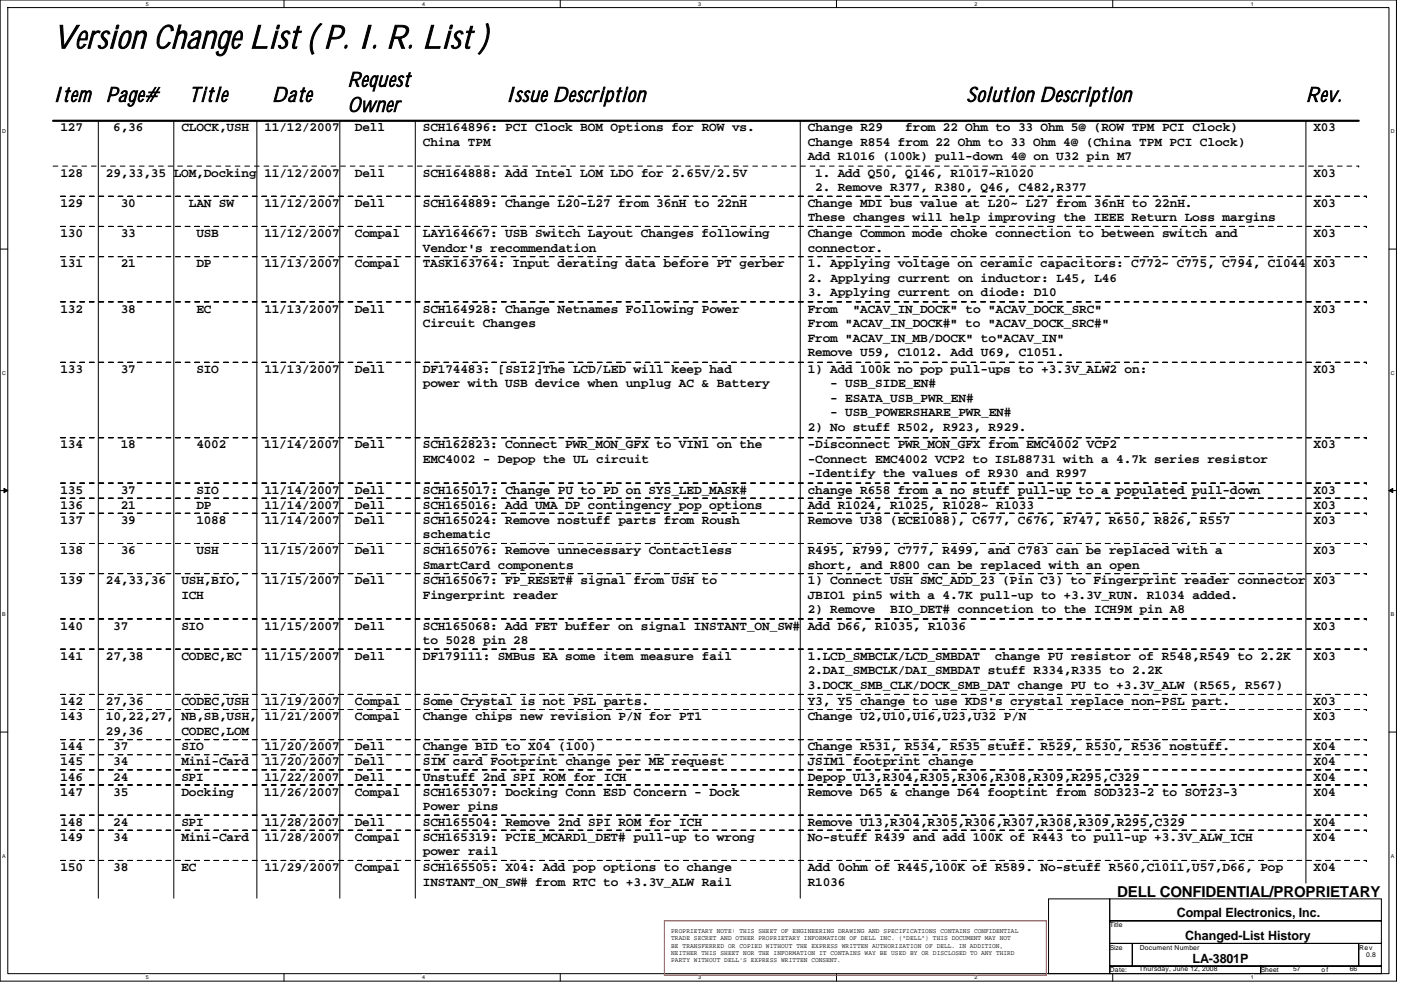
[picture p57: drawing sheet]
<svg xmlns="http://www.w3.org/2000/svg" width="297mm" height="210mm" viewBox="0 0 297 210" stroke-linecap="round" stroke-linejoin="round" font-family="sans-serif">
<defs><g id="words">
<text font-size="6.9" x="11.3" y="10.2">Version Change List ( P. I. R. List )</text>
<g font-size="4.3">
<text x="11.3" y="21.5">Item Page#</text>
<text x="40" y="21.5">Title</text>
<text x="57.7" y="21.5">Date</text>
<text x="73.7" y="18.4">Request</text>
<text x="73.7" y="23.7">Owner</text>
<text x="107.3" y="21.5">Issue Description</text>
<text x="204.9" y="21.5">Solution Description</text>
<text x="276.9" y="21.5">Rev.</text>
</g>
<text font-size="3.2" x="236.9" y="190.2">DELL CONFIDENTIAL/PROPRIETARY</text>
<g font-size="2.7">
<text x="12.8" y="27.9">127</text>
<text x="24" y="27.9">6,36</text>
<text x="38.5" y="27.9">CLOCK,USH</text>
<text x="56" y="27.9">11/12/2007</text>
<text x="75.2" y="27.9">Dell</text>
<text x="89.7" y="27.9">SCH164896: PCI Clock BOM Options for ROW vs.</text>
<text x="171.3" y="27.9">Change R29</text>
<text x="191.9" y="27.9">from 22 Ohm to 33 Ohm 5@ (ROW TPM PCI Clock)</text>
<text x="278.5" y="27.9">X03</text>
<text x="89.7" y="30.9">China TPM</text>
<text x="171.3" y="30.9">Change R854 from 22 Ohm to 33 Ohm 4@ (China TPM PCI Clock)</text>
<text x="171.3" y="34">Add R1016 (100k) pull-down 4@ on U32 pin M7</text>
<text x="12.8" y="37.5">128</text>
<text x="22.5" y="37.5">29,33,35</text>
<text x="36.8" y="37.5">LOM,Docking</text>
<text x="56" y="37.5">11/12/2007</text>
<text x="75.2" y="37.5">Dell</text>
<text x="89.7" y="37.5">SCH164888: Add Intel LOM LDO for 2.65V/2.5V</text>
<text x="172.9" y="37.5">1. Add Q50, Q146, R1017~R1020</text>
<text x="172.9" y="40.6">2. Remove R377, R380, Q46, C482,R377</text>
<text x="278.5" y="37.5">X03</text>
<text x="12.8" y="43.9">129</text>
<text x="25.6" y="43.9">30</text>
<text x="40" y="43.9">LAN SW</text>
<text x="56" y="43.9">11/12/2007</text>
<text x="75.2" y="43.9">Dell</text>
<text x="89.7" y="43.9">SCH164889: Change L20-L27 from 36nH to 22nH</text>
<text x="171.3" y="43.9">Change MDI bus value at L20~ L27 from 36nH to 22nH.</text>
<text x="171.3" y="46.9">These changes will help improving the IEEE Return Loss margins</text>
<text x="278.5" y="43.9">X03</text>
<text x="12.8" y="50.3">130</text>
<text x="25.6" y="50.3">33</text>
<text x="41.7" y="50.3">USB</text>
<text x="56" y="50.3">11/12/2007</text>
<text x="75.3" y="50.3">Compal</text>
<text x="89.7" y="50.3">LAY164667: USB Switch Layout Changes following</text>
<text x="89.7" y="53.3">Vendor's recommendation</text>
<text x="171.3" y="50.3">Change Common mode choke connection to between switch and</text>
<text x="171.3" y="53.3">connector.</text>
<text x="278.5" y="50.3">X03</text>
<text x="12.8" y="56.7">131</text>
<text x="25.6" y="56.7">21</text>
<text x="41.6" y="56.7">DP</text>
<text x="56" y="56.7">11/13/2007</text>
<text x="75.3" y="56.7">Compal</text>
<text x="89.6" y="56.7">TASK163764: Input derating data before PT gerber</text>
<text x="171.2" y="56.7">1. Applying voltage on ceramic capacitors: C772~ C775, C794, C1044</text>
<text x="171.3" y="59.8">2. Applying current on inductor: L45, L46</text>
<text x="278.5" y="56.7">X03</text>
<text x="171.3" y="62.8">3. Applying current on diode: D10</text>
<text x="12.8" y="66.3">132</text>
<text x="25.6" y="66.3">38</text>
<text x="41.6" y="66.3">EC</text>
<text x="56" y="66.3">11/13/2007</text>
<text x="75.2" y="66.3">Dell</text>
<text x="89.7" y="69.3">Circuit Changes</text>
<text x="89.7" y="66.3">SCH164928: Change Netnames Following Power</text>
<text x="171.3" y="66.3">From</text>
<text x="171.3" y="69.3">From &quot;ACAV_IN_DOCK#&quot; to &quot;ACAV_DOCK_SRC#&quot;</text>
<text x="180.8" y="66.3">&quot;ACAV_IN_DOCK&quot; to &quot;ACAV_DOCK_SRC&quot;</text>
<text x="278.5" y="66.3">X03</text>
<text x="171.3" y="75.5">Remove U59, C1012. Add U69, C1051.</text>
<text x="171.3" y="72.4">From &quot;ACAV_IN_MB/DOCK&quot; to&quot;ACAV_IN&quot;</text>
<text x="12.8" y="79.1">133</text>
<text x="25.6" y="79.1">37</text>
<text x="41.7" y="79.1">SIO</text>
<text x="56" y="79.1">11/13/2007</text>
<text x="75.2" y="79.1">Dell</text>
<text x="89.7" y="79.1">DF174483: [SSI2]The LCD/LED will keep had</text>
<text x="89.7" y="82.1">power with USB device when unplug AC &amp; Battery</text>
<text x="171.3" y="79.1">1) Add 100k no pop pull-ups to +3.3V_ALW2 on:</text>
<text x="176" y="82.1">- USB_SIDE_EN#</text>
<text x="278.5" y="79.1">X03</text>
<text x="176" y="85.2">- ESATA_USB_PWR_EN#</text>
<text x="176" y="88.3">- USB_POWERSHARE_PWR_EN#</text>
<text x="12.8" y="95.1">134</text>
<text x="25.6" y="95.1">18</text>
<text x="41.6" y="95.1">4002</text>
<text x="56" y="95.1">11/14/2007</text>
<text x="75.2" y="95.1">Dell</text>
<text x="89.7" y="95.1">SCH162823: Connect PWR_MON_GFX to VIN1 on the</text>
<text x="171.3" y="95.1">-Disconnect PWR_MON_GFX from EMC4002 VCP2</text>
<text x="171.3" y="91.4">2) No stuff R502, R923, R929.</text>
<text x="278.5" y="95.1">X03</text>
<text x="89.7" y="98.1">EMC4002 - Depop the UL circuit</text>
<text x="171.3" y="98.1">-Connect EMC4002 VCP2 to ISL88731 with a 4.7k series resistor</text>
<text x="171.3" y="101.2">-Identify the values of R930 and R997</text>
<text x="12.8" y="107.9">136</text>
<text x="12.8" y="104.7">135</text>
<text x="25.6" y="107.9">21</text>
<text x="25.6" y="104.7">37</text>
<text x="41.6" y="107.9">DP</text>
<text x="41.7" y="104.7">SIO</text>
<text x="56" y="107.9">11/14/2007</text>
<text x="56" y="104.7">11/14/2007</text>
<text x="75.2" y="107.9">Dell</text>
<text x="75.2" y="104.7">Dell</text>
<text x="89.7" y="107.9">SCH165016: Add UMA DP contingency pop options</text>
<text x="89.7" y="104.7">SCH165017: Change PU to PD on SYS_LED_MASK#</text>
<text x="171.3" y="107.9">Add R1024, R1025, R1028~ R1033</text>
<text x="171.3" y="104.7">change R658 from a no stuff pull-up to a populated pull-down</text>
<text x="278.5" y="107.9">X03</text>
<text x="278.5" y="104.7">X03</text>
<text x="12.8" y="111.1">137</text>
<text x="25.6" y="111.1">39</text>
<text x="41.6" y="111.1">1088</text>
<text x="56" y="111.1">11/14/2007</text>
<text x="75.2" y="111.1">Dell</text>
<text x="89.7" y="111.1">SCH165024: Remove nostuff parts from Roush</text>
<text x="171.3" y="111.1">Remove U38 (ECE1088), C677, C676, R747, R650, R826, R557</text>
<text x="278.5" y="111.1">X03</text>
<text x="12.8" y="117.5">138</text>
<text x="25.6" y="117.5">36</text>
<text x="41.7" y="117.5">USH</text>
<text x="56" y="117.5">11/15/2007</text>
<text x="75.2" y="117.5">Dell</text>
<text x="89.7" y="114.2">schematic</text>
<text x="89.7" y="117.5">SCH165076: Remove unnecessary Contactless</text>
<text x="171.3" y="117.5">R495, R799, C777, R499, and C783 can be replaced with a</text>
<text x="278.5" y="117.5">X03</text>
<text x="12.8" y="123.9">139</text>
<text x="22.5" y="123.9">24,33,36</text>
<text x="38.5" y="123.9">USH,BIO,</text>
<text x="56" y="123.9">11/15/2007</text>
<text x="75.2" y="123.9">Dell</text>
<text x="89.7" y="120.6">SmartCard components</text>
<text x="89.7" y="123.9">SCH165067: FP_RESET# signal from USH to</text>
<text x="171.3" y="120.6">short, and R800 can be replaced with an open</text>
<text x="171.3" y="123.9">1) Connect USH SMC_ADD_23 (Pin C3) to Fingerprint reader connector</text>
<text x="278.5" y="123.9">X03</text>
<text x="38.5" y="127">ICH</text>
<text x="89.7" y="127">Fingerprint reader</text>
<text x="171.3" y="130">2) Remove</text>
<text x="171.3" y="127">JBIO1 pin5 with a 4.7K pull-up to +3.3V_RUN. R1034 added.</text>
<text x="188.7" y="130">BIO_DET# conncetion to the ICH9M pin A8</text>
<text x="12.8" y="133.5">140</text>
<text x="24" y="133.5">37</text>
<text x="38.5" y="133.5">SIO</text>
<text x="56" y="133.5">11/15/2007</text>
<text x="75.2" y="133.5">Dell</text>
<text x="89.7" y="133.5">SCH165068: Add FET buffer on signal INSTANT_ON_SW#</text>
<text x="89.7" y="136.6">to 5028 pin 28</text>
<text x="171.3" y="133.5">Add D66, R1035, R1036</text>
<text x="278.5" y="133.5">X03</text>
<text x="12.8" y="139.9">141</text>
<text x="22.5" y="139.9">27,38</text>
<text x="38.5" y="139.9">CODEC,EC</text>
<text x="56" y="139.9">11/15/2007</text>
<text x="75.2" y="139.9">Dell</text>
<text x="89.7" y="139.9">DF179111: SMBus EA some item measure fail</text>
<text x="171.3" y="139.9">1.LCD_SMBCLK/LCD_SMBDAT</text>
<text x="171.3" y="143">2.DAI_SMBCLK/DAI_SMBDAT stuff R334,R335 to 2.2K</text>
<text x="211" y="139.9">change PU resistor of R548,R549 to 2.2K</text>
<text x="278.5" y="139.9">X03</text>
<text x="12.8" y="149.5">142</text>
<text x="22.5" y="149.5">27,36</text>
<text x="38.5" y="149.5">CODEC,USH</text>
<text x="56" y="149.5">11/19/2007</text>
<text x="75.3" y="149.5">Compal</text>
<text x="89.7" y="149.5">Some Crystal is not PSL parts.</text>
<text x="171.3" y="146">3.DOCK_SMB_CLK/DOCK_SMB_DAT change PU to +3.3V_ALW (R565, R567)</text>
<text x="171.3" y="149.5">Y3, Y5 change to use KDS's crystal replace non-PSL part.</text>
<text x="278.4" y="149.5">X03</text>
<text x="12.8" y="152.7">143</text>
<text x="22.5" y="152.7">10,22,27,</text>
<text x="22.5" y="155.8">29,36</text>
<text x="38.5" y="152.7">NB,SB,USH,</text>
<text x="38.5" y="155.8">CODEC,LOM</text>
<text x="56" y="152.7">11/21/2007</text>
<text x="75.3" y="152.7">Compal</text>
<text x="89.6" y="152.7">Change chips new revision P/N for PT1</text>
<text x="171.3" y="152.7">Change U2,U10,U16,U23,U32 P/N</text>
<text x="278.5" y="152.7">X03</text>
<text x="12.8" y="159.1">144</text>
<text x="24" y="159.1">37</text>
<text x="38.5" y="159.1">SIO</text>
<text x="56" y="159.1">11/20/2007</text>
<text x="75.2" y="159.1">Dell</text>
<text x="89.7" y="159.1">Change BID to X04 (100)</text>
<text x="171.3" y="159.1">Change R531, R534, R535 stuff. R529, R530, R536 nostuff.</text>
<text x="278.4" y="159.1">X04</text>
<text x="12.8" y="162.3">145</text>
<text x="12.8" y="165.5">146</text>
<text x="24" y="162.3">34</text>
<text x="24" y="165.5">24</text>
<text x="38.5" y="165.5">SPI</text>
<text x="38.5" y="162.3">Mini-Card</text>
<text x="56" y="165.5">11/22/2007</text>
<text x="56" y="162.3">11/20/2007</text>
<text x="75.2" y="165.5">Dell</text>
<text x="75.2" y="162.3">Dell</text>
<text x="89.7" y="165.5">Unstuff 2nd SPI ROM for ICH</text>
<text x="89.7" y="162.3">SIM card Footprint change per ME request</text>
<text x="171.3" y="162.3">JSIM1 footprint change</text>
<text x="171.3" y="165.5">Depop U13,R304,R305,R306,R308,R309,R295,C329</text>
<text x="278.5" y="165.5">X04</text>
<text x="278.5" y="162.3">X04</text>
<text x="12.8" y="168.7">147</text>
<text x="24" y="168.7">35</text>
<text x="38.5" y="168.7">Docking</text>
<text x="56" y="168.7">11/26/2007</text>
<text x="75.2" y="168.7">Compal</text>
<text x="89.7" y="168.7">SCH165307: Docking Conn ESD Concern - Dock</text>
<text x="89.7" y="171.8">Power pins</text>
<text x="171.3" y="168.7">Remove D65 &amp; change D64 fooptint from SOD323-2 to SOT23-3</text>
<text x="278.5" y="168.7">X04</text>
<text x="12.8" y="175.1">148</text>
<text x="12.8" y="178.3">149</text>
<text x="24" y="178.3">34</text>
<text x="24" y="175.1">24</text>
<text x="38.5" y="175.1">SPI</text>
<text x="38.5" y="178.3">Mini-Card</text>
<text x="56" y="175.1">11/28/2007</text>
<text x="56" y="178.3">11/28/2007</text>
<text x="75.2" y="175.1">Dell</text>
<text x="75.3" y="178.3">Compal</text>
<text x="89.6" y="178.3">SCH165319: PCIE_MCARD1_DET# pull-up to wrong</text>
<text x="89.7" y="175.1">SCH165504: Remove 2nd SPI ROM for ICH</text>
<text x="171.3" y="178.3">No-stuff R439 and add 100K of R443 to pull-up +3.3V_ALW_ICH</text>
<text x="171.3" y="175.1">Remove U13,R304,R305,R306,R307,R308,R309,R295,C329</text>
<text x="278.4" y="178.3">X04</text>
<text x="278.5" y="175.1">X04</text>
<text x="12.8" y="184.7">150</text>
<text x="24" y="184.7">38</text>
<text x="38.4" y="184.7">EC</text>
<text x="56" y="184.7">11/29/2007</text>
<text x="75.3" y="184.7">Compal</text>
<text x="89.7" y="184.7">SCH165505: X04: Add pop options to change</text>
<text x="89.7" y="181.4">power rail</text>
<text x="171.3" y="184.7">Add 0ohm of R445,100K of R589. No-stuff R560,C1011,U57,D66, Pop</text>
<text x="278.5" y="184.7">X04</text>
<text x="89.7" y="187.8">INSTANT_ON_SW# from RTC to +3.3V_ALW Rail</text>
<text x="171.3" y="187.8">R1036</text>
<text x="249.5" y="194.4">Compal Electronics, Inc.</text>
<text x="251.3" y="199.3">Changed-List History</text>
<text x="252.9" y="204.2">LA-3801P</text>
</g>
<g font-size="1.4">
<text x="142.3" y="197.8">PROPRIETARY NOTE: THIS SHEET OF ENGINEERING DRAWING AND SPECIFICATIONS CONTAINS CONFIDENTIAL</text>
<text x="235.3" y="196.5">Title</text>
<text x="142.3" y="199.4">TRADE SECRET AND OTHER PROPRIETARY INFORMATION OF DELL INC. (&quot;DELL&quot;) THIS DOCUMENT MAY NOT</text>
<text x="142.3" y="200.9">BE TRANSFERRED OR COPIED WITHOUT THE EXPRESS WRITTEN AUTHORIZATION OF DELL. IN ADDITION,</text>
<text x="142.3" y="202.5">NEITHER THIS SHEET NOR THE INFORMATION IT CONTAINS WAY BE USED BY OR DISCLOSED TO ANY THIRD</text>
<text x="235.3" y="201.3">Size</text>
<text x="241.7" y="201.3">Document Number</text>
<text x="288.1" y="201.3">Rev</text>
<text x="289.7" y="202.9">0.8</text>
<text x="142.3" y="204">PARTY WITHOUT DELL'S EXPRESS WRITTEN CONSENT.</text>
<text x="235.3" y="206.1">Date:</text>
<text x="241.5" y="206">Thursday, June 12, 2008</text>
<text x="267.3" y="206.1">Sheet</text>
<text x="274.2" y="206">57</text>
<text x="280.2" y="206.1">of</text>
<text x="286.2" y="206">66</text>
</g>
<g font-size="1.1">
<text x="30.9" y="1.2">5</text>
<text x="89.5" y="1.2">4</text>
<text x="148.1" y="1.2">3</text>
<text x="206.6" y="1.2">2</text>
<text x="265.2" y="1.2">1</text>
<text x=".4" y="28.2">D</text>
<text x="294.9" y="28.2">D</text>
<text x=".4" y="79.4">C</text>
<text x="294.9" y="79.4">C</text>
<text x=".4" y="130.6">B</text>
<text x="294.9" y="130.6">B</text>
<text x=".4" y="181.8">A</text>
<text x="294.9" y="181.8">A</text>
<text x="30.9" y="207.6">5</text>
<text x="89.5" y="207.6">4</text>
<text x="148.1" y="207.6">3</text>
<text x="206.6" y="207.6">2</text>
<text x="265.2" y="207.6">1</text>
</g>
</g></defs>
<path d="M0 0h296.1v208h-296.1zM1.6 1.6h292.9v204.8h-292.9z" fill="none" stroke="#000" stroke-width=".21"/>
<g fill="#fff">
<path d="M30.9 .2h.6v1.2h-.6z"/>
<path d="M30.9 206.6h.6v1.3h-.6z"/>
</g>
<path d="M60.2 0v1.6M60.2 206.4v1.6" fill="none" stroke="#000" stroke-width=".21"/>
<g fill="#fff">
<path d="M89.5 .2h.6v1.2h-.6z"/>
<path d="M89.5 206.6h.6v1.3h-.6z"/>
</g>
<path d="M118.8 0v1.6M118.8 206.4v1.6" fill="none" stroke="#000" stroke-width=".21"/>
<g fill="#fff">
<path d="M148.1 .2h.6v1.2h-.6z"/>
<path d="M148.1 206.6h.6v1.3h-.6z"/>
</g>
<path d="M177.4 0v1.6M177.4 206.4v1.6" fill="none" stroke="#000" stroke-width=".21"/>
<g fill="#fff">
<path d="M206.6 .2h.6v1.2h-.6z"/>
<path d="M206.6 206.6h.6v1.3h-.6z"/>
</g>
<path d="M235.9 0v1.6M235.9 206.4v1.6" fill="none" stroke="#000" stroke-width=".21"/>
<g fill="#fff">
<path d="M265.2 .2h.6v1.2h-.6z"/>
<path d="M265.2 206.6h.6v1.3h-.6z"/>
<path d="M.4 27.2h.8v1.3h-.8z"/>
<path d="M294.9 27.2h.8v1.3h-.8z"/>
<path d="M.4 78.4h.8v1.3h-.8z"/>
<path d="M294.9 78.4h.8v1.3h-.8z"/>
</g>
<path d="M0 52.8h1.6M294.5 52.8h1.6" fill="none" stroke="#000" stroke-width=".21"/>
<g fill="#fff">
<path d="M.4 129.6h.8v1.3h-.8z"/>
<path d="M294.9 129.6h.7v1.3h-.7z"/>
</g>
<path d="M0 104h1.6M294.5 104h1.6" fill="none" stroke="#000" stroke-width=".21"/>
<path d="M.8 103.5l.8 .5-.8 .5zM294.5 104l.8-.5v1z" fill="#000" stroke="#000" stroke-width=".21"/>
<g fill="#fff">
<path d="M.4 180.8h.8v1.3h-.8z"/>
<path d="M294.9 180.8h.7v1.3h-.7z"/>
</g>
<g fill="none" stroke="#000" stroke-width=".21">
<path d="M20.8 25.6v164.8M36.8 25.6v164.8M54.5 25.6v164.8M72 25.6v164.8M88.1 25.6v164.8M169.7 25.6v164.8M276.9 25.6v161.6M0 155.2h1.6M294.5 155.2h1.6M222.3 190.6h13v15.8h-13zM235.3 190.6h57.6v4.6h-57.6zM235.3 195.2h57.6v4.8h-57.6z"/>
<path d="M235.3 200h4.8v4.8h-4.8zM235.3 204.8h32v1.6h-32zM240.1 200h48v4.8h-48zM267.3 204.8h25.6v1.6h-25.6zM288.1 200h4.8v4.8h-4.8z"/>
</g>
<path d="M11.3 25.6h276.8" fill="none" stroke="#000" stroke-width=".47"/>
<path d="M140.9 195.2h80.9v11.6h-80.9z" fill="none" stroke="#f00" stroke-width=".21"/>
<g fill="none" stroke="#000" stroke-width=".21" stroke-dasharray="1 1 1 1 1 1 1 1">
<path d="M11.3 35.2h276.8M288.1 35.2h.1M12.8 41.6h276.9M12.8 48h276.9M12.8 54.4h276.9M289.7 41.6h.1M289.7 48h.1M289.7 54.4h.1M12.8 64h276.9M12.8 76.8h276.9M289.7 64h.1M289.7 76.8h.1"/>
<path d="M12.8 92.8h276.9M289.7 92.8h.1M12.8 102.4h276.9M12.8 105.6h276.9M12.8 108.8h276.9M12.8 115.2h276.9M289.7 102.4h.1M289.7 105.6h.1M289.7 108.8h.1M289.7 115.2h.1M12.8 121.6h276.9M12.8 131.2h276.9"/>
<path d="M12.8 137.6h276.9M289.7 121.6h.1M289.7 131.2h.1M289.7 137.6h.1M12.8 147.2h276.9M12.8 150.4h276.9M12.8 156.8h276.9M289.7 147.2h.1M289.7 150.4h.1M289.7 156.8h.1M12.8 163.2h276.9M12.8 160h276.9"/>
<path d="M12.8 166.4h276.9M12.8 172.8h276.9M12.8 176h276.9M289.7 163.2h.1M289.7 160h.1M289.7 166.4h.1M289.7 172.8h.1M289.7 176h.1M12.8 182.4h276.9M289.7 182.4h.1"/>
</g>
<use href="#words"/>
</svg>
